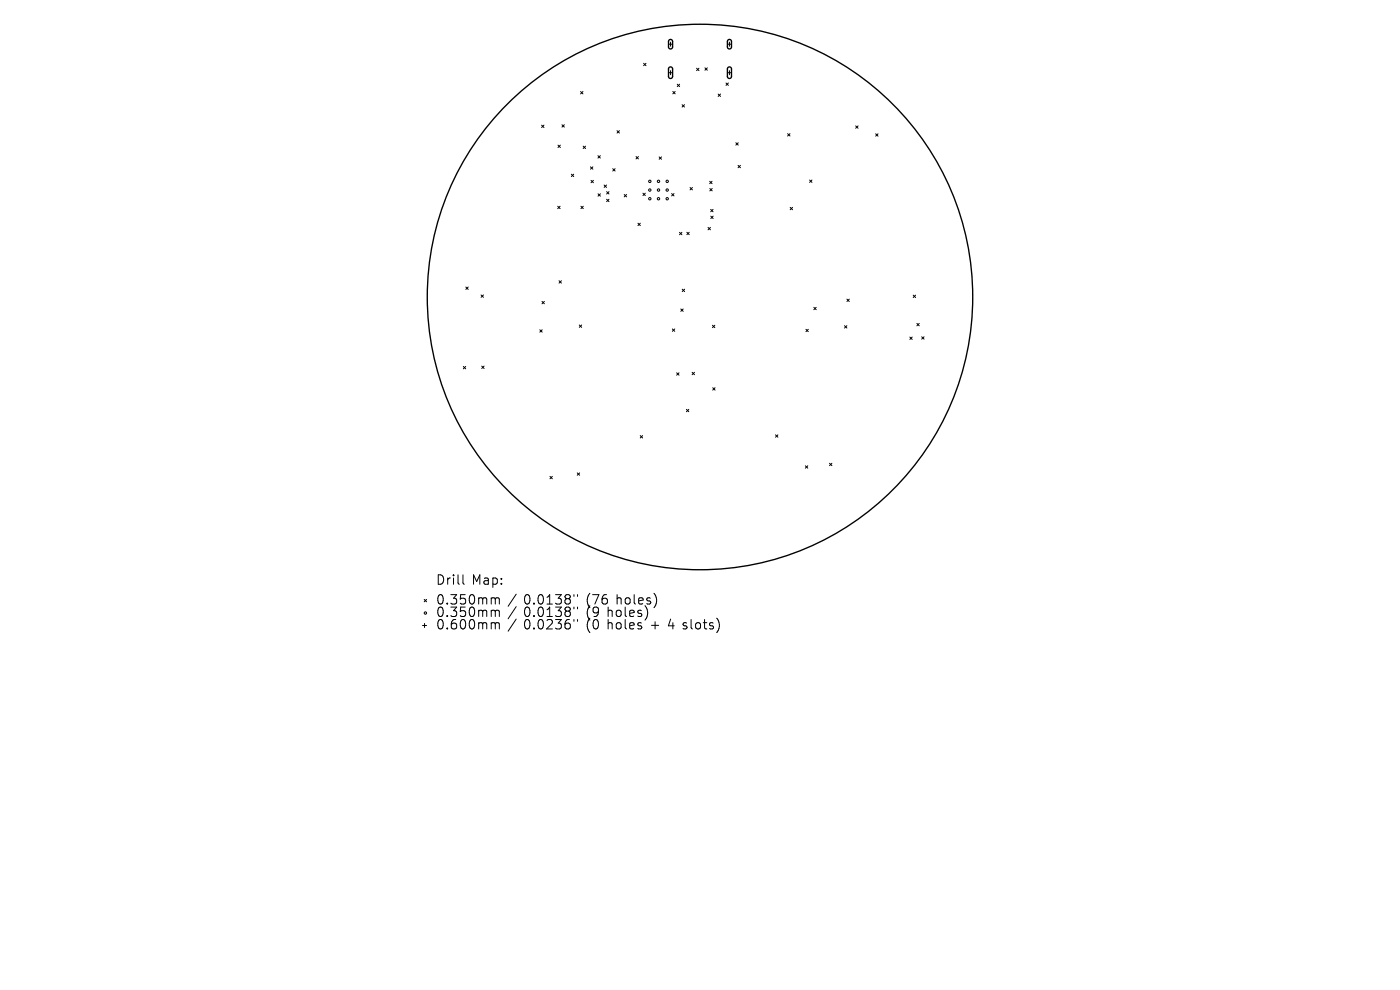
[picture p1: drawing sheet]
<svg xmlns="http://www.w3.org/2000/svg" width="297mm" height="210mm" viewBox="0 0 297 210" stroke-linecap="round" stroke-linejoin="round" font-family="sans-serif">
<defs><g id="words">
<g font-size="2.8">
<text x="92.5" y="124.5">Drill</text>
<text x="100.1" y="124.5">Map:</text>
<text x="92.5" y="128.7">0.350mm</text>
<text x="92.5" y="131.3">0.350mm</text>
<text x="111.1" y="128.7">0.0138&quot;</text>
<text x="111.1" y="131.3">0.0138&quot;</text>
<text x="124.4" y="128.7">(76</text>
<text x="124.4" y="131.3">(9</text>
<text x="128.9" y="131.3">holes)</text>
<text x="130.8" y="128.7">holes)</text>
<text x="92.5" y="133.9">0.600mm</text>
<text x="111.1" y="133.9">0.0236&quot;</text>
<text x="124.4" y="133.9">(0</text>
<text x="128.9" y="133.9">holes</text>
<text x="138.2" y="133.9">+</text>
<text x="142" y="133.9">4 slots)</text>
</g>
</g></defs>
<g fill="none" stroke="#000" stroke-width=".29">
<path d="M141.9 8.5l.5-.1 .3 .3v1.3l-.4 .4-.3-.1-.2-.3zM141.9 14.3l.5-.1 .3 .4v1.7l-.4 .3h-.3l-.2-.3v-1.7zM154.4 8.5l.5-.1 .3 .3v1.3l-.4 .4-.3-.1-.2-.3zM154.4 14.3l.5-.1 .3 .4v1.7l-.4 .3h-.3l-.2-.3v-1.7z"/>
<circle cx="148.5" cy="63" r="57.9"/>
</g>
<g fill="none" stroke="#000" stroke-width=".21">
<path d="M123.2 19.4l.5 .5M123.7 19.4l-.5 .5M136.5 13.4l.5 .5M137 13.4l-.5 .5M141.8 9.4h.9M141.8 15.4h.9M142.3 8.9v.9M142.3 15v.9M142.7 19.4l.5 .5M143.2 19.4l-.5 .5M143.7 17.9l.5 .5M144.2 17.9l-.5 .5"/>
<path d="M147.8 14.5l.5 .5M148.3 14.5l-.5 .5M149.5 14.4l.6 .5M150.1 14.4l-.6 .5M152.4 19.9l.5 .6M152.9 19.9l-.5 .6M154 17.6l.5 .5M154.3 9.4h.9M154.3 15.4h.9M154.5 17.6l-.5 .5M154.7 8.9v.9M154.7 15v.9"/>
<path d="M114.9 26.5l.5 .6M115.4 26.5l-.5 .6M118.4 30.8l.5 .5M118.9 30.8l-.5 .5M119.2 26.5l.5 .5M119.7 26.5l-.5 .5M121.2 37l.5 .5M121.7 37l-.5 .5M123.7 31l.5 .5M124.2 31l-.5 .5M125.3 35.4l.5 .5M125.4 38.3l.5 .5"/>
<path d="M125.8 35.4l-.5 .5M125.9 38.3l-.5 .5M126.9 33l.5 .5M127.4 33l-.5 .5M128.2 39.2l.5 .6M128.7 39.2l-.5 .6M130 35.8l.5 .5M130.5 35.8l-.5 .5M130.9 27.7l.5 .5M131.4 27.7l-.5 .5M134.9 33.2l.5 .5M135.4 33.2l-.5 .5"/>
<path d="M139.8 33.3l.5 .5M140.3 33.3l-.5 .5M144.7 22.2l.5 .5M145.2 22.2l-.5 .5M146.4 39.8l.5 .5M146.9 39.8l-.5 .5M150.6 38.5l.5 .5M150.6 40l.5 .5M151.1 38.5l-.5 .5M151.1 40l-.5 .5M156.1 30.3l.5 .5M156.6 35.1l.5 .5"/>
<path d="M156.6 30.3l-.5 .5M157.1 35.1l-.5 .5M167.1 28.4l.5 .5M167.6 28.4l-.5 .5M171.8 38.2l.5 .5M172.3 38.2l-.5 .5M181.5 26.7l.5 .5M182 26.7l-.5 .5M185.8 28.4l.5 .5M186.3 28.4l-.5 .5M118.3 43.8l.5 .5M118.6 59.6l.5 .5"/>
<path d="M118.8 43.8l-.5 .5M119.1 59.6l-.5 .5M123.2 43.8l.5 .5M123.7 43.8l-.5 .5M126.9 41.1l.5 .5M127.4 41.1l-.5 .5M128.7 42.3l.5 .5M128.7 40.6l.5 .6M129.2 42.3l-.5 .5M129.2 40.6l-.5 .6M132.4 41.3l.5 .5M132.9 41.3l-.5 .5"/>
<path d="M135.3 47.3l.5 .6M135.8 47.3l-.5 .6M136.4 41l.5 .5M136.9 41l-.5 .5M142.5 41.1l.5 .5M143 41.1l-.5 .5M144.2 49.3l.5 .5M144.7 49.3l-.5 .5M145.7 49.3l.5 .5M146.2 49.3l-.5 .5M150.2 48.2l.5 .6M150.7 48.2l-.5 .6"/>
<path d="M150.8 44.4l.5 .5M150.8 45.9l.5 .5M151.3 44.4l-.5 .5M151.3 45.9l-.5 .5M167.6 44l.5 .5M168.1 44l-.5 .5M98.3 77.7l.5 .5M98.8 77.7l-.5 .5M98.8 60.9l.5 .5M99.3 60.9l-.5 .5M102.1 62.6l.5 .5M102.2 77.7l.5 .5"/>
<path d="M102.6 62.6l-.5 .5M102.7 77.7l-.5 .5M114.5 70l.5 .5M115 63.9l.5 .5M115 70l-.5 .5M115.5 63.9l-.5 .5M122.9 68.9l.5 .5M123.4 68.9l-.5 .5M142.6 69.8l.5 .5M143.1 69.8l-.5 .5M143.5 79.1l.6 .5M144.1 79.1l-.6 .5"/>
<path d="M144.4 65.5l.5 .5M144.7 61.3l.5 .6M144.9 65.5l-.5 .5M145.2 61.3l-.5 .6M146.8 79l.5 .5M147.3 79l-.5 .5M151.1 69l.5 .5M151.6 69l-.5 .5M171 69.9l.5 .5M171.5 69.9l-.5 .5M172.6 65.2l.6 .5M173.2 65.2l-.6 .5"/>
<path d="M179.2 69.1l.5 .5M179.7 69.1l-.5 .5M179.7 63.5l.5 .5M180.2 63.5l-.5 .5M193 71.5l.5 .5M193.5 71.5l-.5 .5M193.7 62.6l.5 .5M194.2 62.6l-.5 .5M194.5 68.6l.5 .5M195 68.6l-.5 .5M195.5 71.4l.5 .5M196 71.4l-.5 .5"/>
<path d="M135.8 92.4l.5 .5M136.3 92.4l-.5 .5M145.6 86.8l.5 .5M146.1 86.8l-.5 .5M151.2 82.2l.5 .6M151.7 82.2l-.5 .6M164.5 92.2l.5 .5M165 92.2l-.5 .5M170.9 98.8l.5 .5M171.4 98.8l-.5 .5M176 98.3l.5 .5M176.5 98.3l-.5 .5"/>
<path d="M116.7 101.1l.5 .5M117.2 101.1l-.5 .5M122.5 100.3l.5 .5M123 100.3l-.5 .5M89.6 132.7h.9M90 127.2l.5 .5M90.1 132.3v.8M90.5 127.2l-.5 .5M98.2 121.9v1.8l.3 .2M104.8 126.8l.3 .3M104.8 129.4l.3 .3M104.8 132.1l.3 .3"/>
<path d="M105.1 127.1v1M105.1 129.7v1.1M105.1 132.4v1M105.1 127.1l.3-.3 .4 .1 .1 1.2M105.1 129.7l.3-.3 .4 .1 .1 1.3M105.1 132.4l.3-.3 .4 .1 .1 1.2M109.5 126l-1.7 2.6M109.5 128.7l-1.7 2.6M109.5 131.3l-1.7 2.6M121.8 126.1v.4M121.8 128.8v.4M121.8 131.4v.4"/>
<path d="M122.5 126.1v.4M122.5 128.8v.4M122.5 131.4v.4M137.4 129.8l-.1 .9M139.2 126.7v1.3"/>
<circle cx="137.9" cy="38.5" r=".25"/>
<circle cx="139.7" cy="38.5" r=".25"/>
<circle cx="141.5" cy="38.5" r=".25"/>
<circle cx="137.9" cy="42.2" r=".25"/>
<circle cx="137.9" cy="40.3" r=".25"/>
<circle cx="139.7" cy="42.2" r=".25"/>
<circle cx="139.7" cy="40.3" r=".25"/>
<circle cx="141.5" cy="42.2" r=".25"/>
<circle cx="141.5" cy="40.3" r=".25"/>
<circle cx="90.2" cy="130" r=".25"/>
</g>
<use href="#words"/>
</svg>
